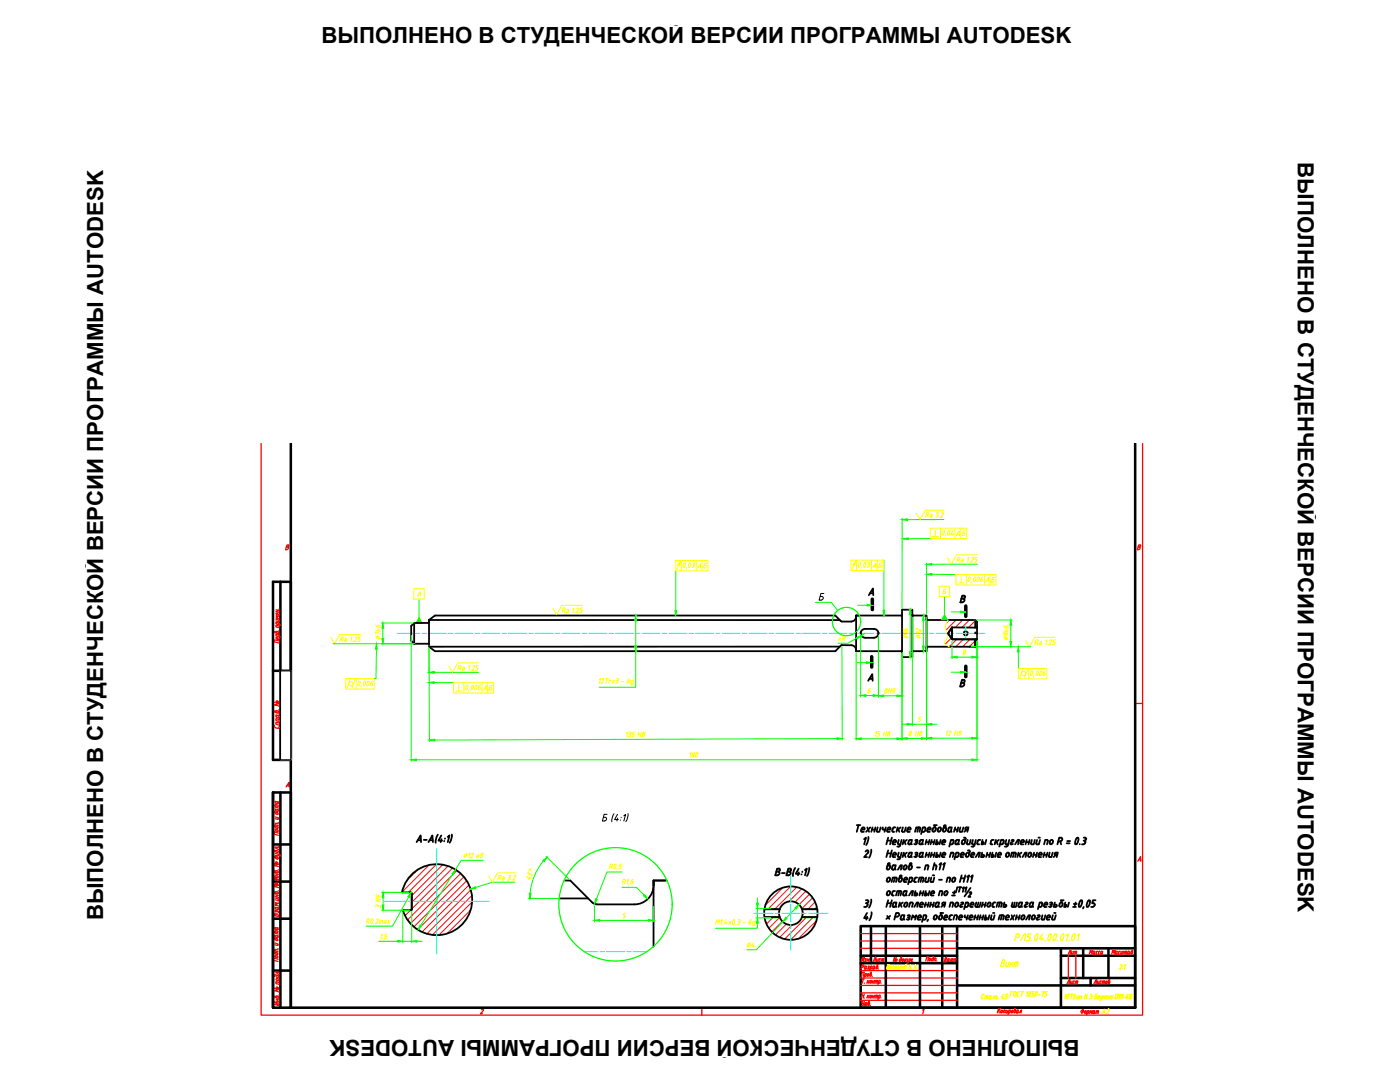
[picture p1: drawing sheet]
<svg xmlns="http://www.w3.org/2000/svg" width="279mm" height="216mm" viewBox="0 0 279 216" stroke-linecap="round" stroke-linejoin="round" font-family="sans-serif">
<defs><g id="words">
<g font-size="4.4">
<text x="64.2" y="8.6">ВЫПОЛНЕНО В СТУДЕНЧЕСКОЙ ВЕРСИИ ПРОГРАММЫ AUTODESK</text>
<text x="259" y="32.4" transform="rotate(90 259 32.4)">ВЫПОЛНЕНО В СТУДЕНЧЕСКОЙ ВЕРСИИ ПРОГРАММЫ AUTODESK</text>
<text x="20.6" y="183.7" transform="rotate(-90 20.6 183.7)">ВЫПОЛНЕНО В СТУДЕНЧЕСКОЙ ВЕРСИИ ПРОГРАММЫ AUTODESK</text>
<text x="215.4" y="207.5" transform="rotate(180 215.4 207.5)">ВЫПОЛНЕНО В СТУДЕНЧЕСКОЙ ВЕРСИИ ПРОГРАММЫ AUTODESK</text>
</g>
<text font-size="4" fill="#ff0" x="219.1" y="203.6">A2</text>
<g font-size="3.5" fill="#f00">
<text x="56.1" y="110.8">B</text>
<text x="226.1" y="110.8">B</text>
</g>
<text font-size="3.5" fill="#ff0" x="212.4" y="191.6">Лит</text>
</g></defs>
<g fill="none" stroke="#000" stroke-width=".36">
<path d="M173.4 118.8l.8-1.4 .1 1.4M173.6 118.4h.6M192.2 119.4l.2 .1a.43 .43 0 0 1 0 .5 .43 .43 0 0 1-.4 .2h-.3l.3-1.3 .6 .1-.2 .4-.5 .1M82.7 124.3v4.2M82.7 124.3l-.6 .6v3l.6 .6M82.7 128.5h2.8M85.5 128.4l.1 .1M85.6 124.2l-.1 .1h-2.8M85.6 123.7l1.2-.9h79.9l1.3 1.2M85.6 123.7h82M85.6 123.7v5M168 128.7l-1.3 1.2h-79.9l-1.2-.9h82"/>
<path d="M168 128.7h1.9a.94 .94 0 0 1 .9 1M168 124h1.9M170.8 123.1l-.2 .6-.7 .3M172.6 125.5a.88 .88 0 0 0-.8 .9 .88 .88 0 0 0 .8 .8M172.7 125.5h1.7a.88 .88 0 0 1 .9 .9 .88 .88 0 0 1-.9 .8M172.7 127.3h1.7M173.3 135.8l.8-1.3 .1 1.3M173.5 135.5h.6M180 121.7h2.1v9.4h-2.1zM180 122.6l-.2 .2h-8.9v7.1h9l.1 .2M182.1 122.6l.1 .2h2.7v.8l.1 .1h9.6l.4 .4v4.6M184.9 123.2v6.7h-2.7l-.1 .2"/>
<path d="M190 125.2v2.4l-.8-1.2 .8-1.2v2.4h5h-5l-.8-1.2zM190 125.2h5M191.8 136.2l.5 .1a.41 .41 0 0 1 .1 .5 .41 .41 0 0 1-.4 .2M192.2 136.2l.3-.1v-.4h-.5l-.4 1.3h.4M194.6 127.6v1.4h-9.6l-.1 .2M194.6 123.7v1.5M82.2 178.3l-.3-.2h-1.7a7.1 7.1 0 0 1 10.7-4.6 7.1 7.1 0 0 1 .6 11.6 7.1 7.1 0 0 1-11.1-3.5h1.5l.3-.2M82.2 178.3v3.3M83.1 168l.8-1.3 .1 1.3M83.4 167.7h.6M84.6 167.6h.6M85.5 168l.8-1.3 .1 1.3"/>
<path d="M85.7 167.7h.6M87.4 166.5l-.4 .9-.1 .8M88.1 166.7l-.6 1h.7M88.1 167.4l-.2 .6M88.7 167.8l-.1 .1M88.8 167.3v.1M89.3 167l.4-.3-.3 1.3M90.2 166.5l-.1 .8-.4 .9M111.6 179.3h5.8M112.6 175.7h1.2l4.4 4.4 .6 .3 7.8 .1a3.9 3.9 0 0 0 3.8-4.8v13.2M130.4 175.7h2.7M154.9 173.9h.4"/>
<path d="M155.1 173.3l.6 .2-.1 .3-.3 .1 .2 .1a.41 .41 0 0 1 0 .4 .41 .41 0 0 1-.4 .3h-.4zM156 174.2h.6M157.2 173.9h.3M157.7 173.3l.2 .3-.4 .3M157.7 173.3h-.4l-.3 1.4h.3a.43 .43 0 0 0 .4-.3 .43 .43 0 0 0 0-.4l-.2-.1M158.7 173.2l-.4 .8v.8M159.4 173.3l-.6 1.1h.8M159.4 174.1l-.1 .6M160 174.4v.1M160.1 173.9v.1M160.6 173.6l.4-.3-.3 1.4M161.5 173.2l-.1 .8-.4 .8"/>
<path d="M171 164.6h.7M171.3 164.6l-.3 1.4M171.9 165.8l.1 .2h.4M172 165.4l.2-.3 .3 .1v.3h-.6M172 165.4l-.1 .4M172.4 167.4l.4-.3-.3 1.4M172.7 169.9l.4-.2 .2 .1-.1 .3-.8 .9h.6M172.8 179.6l.5 .2-.1 .3-.2 .1M173.1 165.1l.3 .9M173.3 167l-.1 .8-.3 .8M173.7 165.1l-.9 .9M173.9 169.5l-.1 .8-.4 .9"/>
<path d="M173.9 179.5l-.1 .8-.4 .8M174 165.5h.6M174.1 165.1l-.2 .9M174.7 165.1l-.2 .9M175.2 165.1l-.2 .7M175.7 165.1l-.2 .9h-.4l-.1-.2M176.1 165.3l.2 .2M176.2 165.1l-.1 .2M176.3 165.5h.4M176.8 165.1l-.3 .9M177 165.8l.2 .2h.4M177.1 172.9l.3-.3 .2 .3"/>
<path d="M177.1 175.4l.3-.3 .2 .3M177.1 175.4l-.1 .4 .2 .2 .3-.2 .2-.4M177.1 165.5h.6v-.3l-.4-.1-.3 .7M177.1 167.7h.7M177.1 170.3h.7M177.2 172.7l.4-.3-.1-.2-.3 .2-.2 .8 .1 .3 .4-.1 .2-.5M177.2 167.1l-.3 1.4M177.2 169.7l-.3 1.3M177.2 179.6l-.3 1.4M177.6 178.1v-.3l-.5 .1-.1 .5 .1 .2 .4-.1 .2-.4M178 167.1l-.4 1.4M178 169.7l-.4 1.3"/>
<path d="M178 179.6l-.4 1.4M178.1 165.8v.1l.4 .1M178.1 172.9l-.1 .4M178.1 168.2l.2 .3h.4M178.2 165.3l-.1 .5M178.2 167.9l.2-.3 .4 .1v.3h-.6M178.2 170.4l.2-.2 .4 .1v.3h-.6M178.2 170.4v.5l.5 .1M178.2 167.9l-.1 .4M178.4 172.6l-.3 .2M178.4 177.8l-.3 .2-.1 .5v.1l.4 .1M178.4 172.6h.4l-.2 .7-.4 .2-.2-.2"/>
<path d="M178.4 177.8h.2M178.6 173.3l.2 .2M178.6 175.1l-.2 .9M178.7 165.1l-.4 .1-.1 .1M179 175.3l-.2-.2h-.6l-.3 .9M179 175.3l-.2 .7M179.2 165.1l-.3 .9M179.2 168.2l.1 .3h.4M179.2 173.5l.5-.9h.3l-.2 .9M179.3 165.5l.2 .5M179.4 170.1l-.2 .8 .5 .1M179.4 167.6l-.2 .7"/>
<path d="M179.4 175.4l.4-.3 .2 .3M179.5 177.8l-.2 .9M179.6 174.9l-.3 .8M179.6 174.8l.2-.1 .1 .1-.3 .4M179.7 177.8l.2 .2M179.7 177.8h-.6l-.3 .9M179.7 165.1l-.7 .6M179.9 178l-.2 .7M179.9 167.6l-.3 1.1-.1 .2h-.4M179.9 170.1l-.3 1.2-.1 .1-.4 .1M180 175.4l-.3 .5h-.3l-.1-.2M180.2 165.1l-.2 .7"/>
<path d="M180.3 178l-.1 .6 .3 .1 .3-.2M180.4 167.6l-.3 .9M180.4 170.1l-.3 .9M180.5 175.4l.3-.3 .2 .3M180.5 175.4l-.1 .5 .5 .1M180.5 168l.2 .5M180.5 170.5l.2 .5M180.6 177.8l-.3 .2M180.6 177.8h.4l-.2 .7M180.8 165.1l-.3 .9h-.3l-.2-.2M180.8 178.5l.2 .2M180.9 173.2l-.2 .3-.4-.1 .3-.7 .4 .1-.1 .4"/>
<path d="M181 167.6l-.8 .6M181 170.1l-.8 .6M181 165.8l.2 .2h.4M181.1 175.4l-.1 .1h-.6M181.3 168.2l.1 .3 .4-.2M181.4 170.4l-.1 .5 .2 .1 .3-.2 .2 .2M181.4 167.8l-.1 .5M181.4 178.7l.5-.9h.3l-.2 .9M181.6 172.7l.3-.3v-.2l-.3 .2-.3 .8 .1 .3h.3l.2-.3 .1-.4-.4-.1-.2 .2M181.6 167.6l-.2 .2M181.6 170.1l-.2 .2M181.7 167.6h.3l-.2 .7"/>
<path d="M181.7 170.1h.3l-.2 .7M181.7 165.4l-.1-.3h-.3l-.3 .7M181.7 165.4v.1h-.6M181.8 168.2l.2 .3M181.9 175.1l.2 .2-.1 .5M181.9 175.1h-.3l-.4 1.3M182 175.8l-.3 .2h-.4M182.4 175.8v.1l.4 .1M182.5 168.4l.2 .1M182.5 170.9l.2 .1M182.6 178.2h.3M182.7 167.7h.4l-.1 .3h-.1"/>
<path d="M182.7 170.2h.4l-.1 .3-.1 .1M182.7 177.8l-.2 .9 .5-.1 .1-.3-.2-.1M182.7 168h.2M182.7 170.6h.2M182.8 175.1l-.3 .2-.1 .5M182.8 168l.2 .3-.3 .2M182.8 170.6l.2 .2-.3 .2M182.8 175.1h.2M183 173.1h.6M183.3 165.1l-.3 .9M183.5 168.2l.1 .3M183.6 167.8l.1-.1 .5-.1-.1 .7-.3 .2"/>
<path d="M183.6 170.3l.1-.1 .5-.1-.1 .7M183.6 170.4l-.1 .4 .1 .2M183.6 167.8l-.1 .5M183.6 178.2h.6M183.6 168.5h.2M183.6 171h.2M183.7 165.3l-.2-.2h-.6l-.3 .9M183.7 165.3l-.2 .7M183.7 177.8l-.2 .9M183.9 175.1l-.2 .9M184 170.8l-.2 .2M184 168.2l.2 .3"/>
<path d="M184 170.8l.2 .2M184.3 175.3l-.1-.2h-.7l-.2 .9M184.3 177.8l-.2 .9M184.3 175.3l-.1 .7M184.5 173.5l.3-.9 .5 .1-.2 .8M184.6 165.8l-.3 .2h-.4M184.6 165.8l.1-.6-.5-.1-.4 1.3M184.8 177.8l-.3 .9 .4-.1 .1-.3-.4-.1M184.8 168h.6M184.8 170.6h.6M184.8 175.1l-.1 .8 .5 .1 .2-.9M184.9 167.6l-.2 .9"/>
<path d="M184.9 170.1l-.2 .9M185 165.8l.2 .2h.4M185.5 167.6l-.2 .9M185.5 170.1l-.2 .9M185.5 177.8l-.2 .9M185.7 165.4l-.1-.3h-.3l-.3 .7M185.7 165.4v.1h-.6M185.8 178.2h.6v-.4l-.5 .1-.1 .6 .1 .2h.4M185.8 168h.6M185.8 170.6h.6M185.9 175.1l-.2 .7M185.9 167.6l-.2 .9"/>
<path d="M185.9 170.1l-.2 .9M186.1 174.7h.3M186.2 165.4l.3-.3 .3 .3M186.2 165.4l-.1 .3M186.4 172.6h.3M186.5 175.1l-.3 .9h-.4l-.1-.2M186.5 172.2l-.3 1.3M186.5 167.6l-.2 .9M186.5 170.1l-.2 .9M186.7 172.6l.2 .3-.1 .6M186.8 165.4l-.3 .5h-.3l-.1-.2M186.9 168h.2"/>
<path d="M186.9 170.6h.2M187 164.6h-.6l.3 .5M187 167.6l-.2 .9 .3-.1 .1-.3-.1-.1M187 170.1l-.2 .9h.3l.1-.4h-.1M187.1 165.7l.2 .3 .4-.3M187.1 165.7l.2-.5 .3-.1 .2 .1-.1 .5M187.4 175.5h.6M187.5 172.5l.3-.3-.3 1.3M187.7 167.6l-.2 .9M187.7 170.1l-.2 .9M187.9 177.8l.2 .2-.2 .7M187.9 177.8h-.3l-.3 .9"/>
<path d="M188 168.2l.2 .3h.3M188.1 170.4l.3-.3 .3 .3M188.1 170.4l-.1 .5 .5 .1M188.2 172.5l.4-.3-.4 1.3M188.2 165.4l.3-.3 .3 .1v.5l-.3 .2h-.3v-.2M188.7 165v-.3h-.3l-.2 1M188.7 167.9l-.1-.3h-.3l-.3 .7M188.7 167.9l-.1 .1h-.6M188.7 170.4l-.1 .2h-.6M188.7 165l-.3 .2M188.9 176l.2-.9h.4l.2 .2-.2 .7M189.1 178.1l-.1-.3-.4 .1-.2 .5 .1 .2 .5-.1 .1-.4"/>
<path d="M189.2 165.8l.2 .2 .4-.2 .1 .2M189.3 165.3l-.1 .5M189.6 165.1l-.3 .2M189.6 165.1h.3l-.1 .7M190 178.7h.6M190.1 175.4l.3-.3 .3 .3M190.1 175.4l-.1 .4 .2 .2 .3-.2 .2-.4M190.2 178.1h.6M190.3 167.8l-.1-.2h-.4l-.4 1.3M190.3 170.4l-.1-.3h-.4l-.3 .9M190.3 167.8l-.2 .6-.6 .1M190.3 170.4l-.2 .6"/>
<path d="M190.5 165.5h.6M190.5 177.8l-.1 .6M190.6 165.1l-.2 .9M190.8 167.8l.1-.1 .5-.1-.3 .8-.3 .1-.1-.3M190.8 167.8l-.2 .5M191.1 177l-.3 1M191.2 165.1l-.2 .9M191.2 168.2l.2 .3M191.3 170.4l-.1-.3h-.4l-.3 1.4M191.3 177h.6M191.4 170.4l-.3 .6h-.5M191.6 177l-.2 1"/>
<path d="M191.7 165.1l-.2 .7M191.7 175.3h.8M191.8 170.4l.2-.2 .4 .1-.1 .3h-.6M191.8 170.4l-.1 .5 .5 .1M191.9 174.7l-.3 1.3M192.1 167.7l.3-.1 .2 .1-.2 .6-.2 .2-.3-.2zM192.1 177.2l.3-.2-.2 1M192.3 165.1l-.3 .9h-.4l-.1-.2M192.4 167.1h.2M192.6 167.1l.1 .3-.1 .5M192.6 177.2l.3-.2-.2 1M192.7 174.7l-.4 1.3"/>
<path d="M192.8 170.4l.4-.3 .2 .3M192.8 170.4l-.1 .3M192.9 165.5l-.5 .5M192.9 165.1l-.2 .1-.1 .3h.6M192.9 165.1h.4l-.3 .9M193 175l.4-.3-.4 1.3M193.1 167.6l-.1 .7M193.2 169.7l.3 .1v.1l-.2 .8-.3 .3-.3-.3M193.5 178.2l.3-.2v.3M193.7 177.2l-1.2 1.7M193.7 167.6l-.2 .9h-.4l-.2-.3M193.8 175l.3-.3-.3 1.3"/>
<path d="M193.8 178.3l-.5 .7h.4M193.9 170.4l.3-.3 .2 .3M193.9 170.4l-.1 .5 .5 .1M194 168.2l.1 .3h.4M194.2 167.6l-.2 .7M194.4 168.7l-.1 .2h-.4M194.5 170.4l-.1 .2h-.6M194.7 171l.6-.9h.3l-.3 .9M194.8 167.6l-.3 1.1M195 168.2v.2l.4 .1M195.1 167.8l-.1 .5M195.6 167.6l-.4 .1-.1 .1"/>
<path d="M196 170.1l-.2 .9h.4l.2-.2-.1-.2h-.4M196.1 167.6l-.2 .9 .3-.1 .1-.3-.3-.1M196.8 167.6l-.2 .9M196.9 170.6h.6M197 170.1l-.2 .9M197.6 170.1l-.2 .9M197.7 168.2v.2l.4 .1M197.8 167.8l-.1 .5M198.1 170.1l-.3 .9 .5-.2v-.2h-.3M198.3 167.6l-.4 .1-.1 .1M198.8 167.6l-.3 .9M198.8 170.1l-.2 .9"/>
<path d="M198.9 168l.2 .5M199.2 170.4l.2-.2 .4 .1-.1 .3h-.5M199.2 170.4l-.1 .4 .1 .2M199.3 171h.3M199.3 167.6l-.7 .6M199.6 168.5l.5-.1 .2-.7-.5-.1-.4 1.3M200.6 168.2l.2 .3h.4M200.8 170.4l.2-.2 .4 .1-.1 .4-.2 .3h-.3l-.1-.3M200.8 167.6l-.2 .7M200.8 170.4l-.1 .3M201.4 167.6l-.4 1.3h-.5M201.8 168.1l-.1 .4 .5-.1"/>
<path d="M202.2 167.6l-.3 .1M202.2 167.6l.1 .2-.5 .3M202.4 170.1l-.3 .9M202.6 170.1l.2 .3-.2 .6M202.6 168.5l.5-.9h.3l-.2 .9M202.6 170.1h-.7l-.2 .9M203.3 170.1l-.3 .9M203.4 170.5l.2 .5M203.7 168.2l.1 .3M203.8 167.9l.2-.3 .3 .1v.3h-.5M203.8 167.9l-.1 .4M203.9 168.5h.3"/>
<path d="M203.9 170.1l-.8 .6M204.1 171l.5-.9h.3l-.2 .9M204.8 168h.6M204.9 167.6l-.2 .9M205.2 170.4l.4-.3 .2 .3M205.3 170.4l-.1 .3M205.5 167.6l-.2 .9M205.8 170.4l-.2 .6h-.3l-.1-.3M205.9 167.6l-.1 .7M206.3 170.6h.6M206.4 170.1l-.3 .9M206.5 167.6l-.2 .9h-.4l-.2-.3"/>
<path d="M207 167.6l-.2 .7M207 170.1l-.3 .9M207.2 170.8l.2 .2h.4M207.2 167.1h.3M207.3 170.4l.2-.2 .4 .1v.3h-.6M207.3 170.4l-.1 .4M207.6 167.6l-.3 .9h-.4l-.1-.3M208.3 170.6h.6M208.4 170.1l-.2 .9M209 167.6l.1 .2M209 167.6h-.4l-.2 .9M209 170.1l-.2 .9"/>
<path d="M209.1 167.8l-.1 .7M209.5 170.1l-.2 .8 .5 .1 .3-.9M210.1 168.2l-.2 .2-.4-.1v-.4l.2-.3 .4 .1v.5M210.7 170.6l-.4 .4M211 170.6h-.4l-.1-.3 .1-.1 .5-.1-.2 .9M211.2 167.9a.63 .63 0 0 0 .8-.4l-.1-.3-.5-.1-.4 1.4M211.6 167.9l.2 .6M212.3 179.6h-.6l.3 .5M212.9 168.3h.6M213 167.8h.6M214.9 167.2l.2-.1a.89 .89 0 0 1-.5 1.4v-.7zM215.5 168.4v.1"/>
<path d="M215.6 179.7l.2-.1a.89 .89 0 0 1-.4 1.3l-.1-.6zM215.9 168.5h.3M216.3 167.7l.2 .1 .1 .2M216.3 167.1l.5 .2-.1 .3-.3 .1M216.6 168l-.1 .3-.3 .2M217.5 179.7a.98 .98 0 0 1-.6 1.2 .98 .98 0 0 1 .5-1.2h.1M218.6 179.6h-.5l-.1 .6 .4 .1 .1 .2-.3 .4-.4 .1M152.6 181.4h3M152.6 183h3M160.1 181.4h3M160.1 183h3M172.8 180.2l.3 .1 .1 .2"/>
<path d="M173 182.2l-.6 1h.8M173.1 182.9l-.2 .6M173.2 180.5l-.3 .4-.5 .1M173.9 182v.8l-.4 .8M177.1 182.8l.4 .6M177.1 180.2h.7M177.7 182.8l-.8 .6M178.3 180.1h.6l-.2 .7-.2 .2-.4-.2zM178.6 182.9a.63 .63 0 0 0 .9-.3l-.1-.4h-.6l-.3 1.3M178.7 180.7l.2 .3M179.6 180.1l-.3 .9M179.7 180.5l.2 .5"/>
<path d="M179.8 182.8l.1-.1 .6-.1-.3 .8-.3 .1-.2-.2M179.9 182.9l-.2 .4M180.2 180.1l-.8 .6M180.3 183.3l.2 .2M181 180.7l-.2 .2-.4-.1 .3-.7 .4 .1-.1 .5M181.1 182.7h.5l-.1 .3-.2 .1M181.2 183.1h.3v.2l-.3 .2-.2-.1M181.4 181l.3-.9 .5 .1-.2 .8M181.9 183.5l.2-.9 .3 .5 .5-.5-.3 .9M182.5 181l.5-.9h.3l-.3 .9M183.1 183.3l.2 .2h.4M183.8 182.9l-.1-.2-.3-.1-.3 .7"/>
<path d="M183.8 182.9v.2h-.6M184.2 180.4l-.1-.3h-.3l-.3 .6 .2 .3h.4M184.2 180.4v.1h-.6M184.6 180.5h.6M184.8 180.1l-.3 .9M184.9 182.8l-.2-.2h-.4l-.3 1.4M184.9 182.9l-.2 .5-.6 .1M185.2 183.5l-.1 .3M185.4 180.1l-.3 .9M185.7 180.5h.6M185.8 180.1l-.2 .9M186.3 183.2l.1 .3 .4-.1 .2-.5-.1-.2h-.4l-.2 .5"/>
<path d="M186.4 180.1l-.2 .9M186.8 180.3l.1-.2h.5l-.2 .7M186.8 180.3l-.1 .6 .3 .1 .2-.2M187.2 180.7l.2 .3M187.5 182.7l.3-.1 .2 .2-.1 .6-.3 .1-.2-.2zM188.2 182.2h-.5l.3 .5M188.3 180.5l-.4 .5M188.4 183.3l.2 .2h.3M188.6 180.5h-.4l-.2-.2 .1-.2h.6l-.3 .9M189.1 182.9l-.1-.2-.3-.1-.3 .7M189.1 182.9l-.1 .2h-.6M189.4 183.3l.1 .1 .3 .1"/>
<path d="M189.5 181l.2-.9h.4l.1 .2-.1 .7M189.8 182.6l-.3 .2-.1 .5M189.8 182.6h.3M190.7 180.4l.2-.3 .3 .1v.5l-.2 .2-.4-.1 .1-.4M191 182.8l-.1-.2h-.4l-.2 .9M191 182.9l-.1 .6M191.3 183.3l.2 .2h.4M191.4 183.1h.6v-.3l-.3-.2-.4 .7M192.1 180.9l-.3 .1M192.1 180.1l-.3 .1M192.1 180.1l.1 .1-.1 .2M192.1 180.4l-.5 .3 .2 .3"/>
<path d="M192.6 182.6l-.1 .4 .2 .1M192.7 183.1h.3M193.1 180.1l.2 .2-.1 .5-.3 .2h-.4M193.1 180.1h-.3l-.4 1.3M193.2 182.6l-.3 .9M193.4 183.3l.2 .2h.4M194.1 182.9l-.1-.2-.3-.1-.3 .7M194.1 182.9v.2h-.6M194.3 180.4l-.1-.3h-.3l-.3 .6 .2 .3h.3M194.3 180.4v.1h-.6M194.5 183.1h.6M194.6 182.6l-.2 .9"/>
<path d="M194.8 180.1l-.1 .8 .8 .1 .2-.9M195.2 182.6l-.2 .9M195.3 180.1l-.3 .9M195.6 183.1h.6M195.7 182.6l-.3 .9M196 180.5h.6M196.2 180.1l-.3 .9M196.3 182.6l-.3 .9M196.6 183.1h.3v.3l-.2 .1M196.7 182.6l-.2 .9h.2M196.7 180.1l-.2 .9M197.2 180.2l.3-.1 .2 .1-.2 .6-.2 .2-.3-.2z"/>
<path d="M197.5 182.6l-.3 .9M197.9 182.6l-.2 .7M198 180.7l.1 .2 .3 .1M198.2 182.2h.3M198.4 180.1l-.2 .2-.1 .5M198.5 180.1h.2M198.5 182.6l-.3 .9h-.3l-.2-.2M199.6 180.1l-.3 .9M199.9 180.3l-.1-.2h-.7l-.2 .9M200 182.6l-.3 .9M200 180.3l-.2 .7M200.3 182.8l-.1-.2h-.7l-.2 .9"/>
<path d="M200.3 180.5h.4M200.4 182.9l-.2 .6M200.4 180.1l-.2 .9h.4M200.7 180.5l.1 .3-.2 .2M200.7 183.3l.2 .2h.3M200.7 183.1h.6l.1-.3-.4-.2-.3 .7M201.9 182.6l.3 .9M202.1 180.1l-.2 .7M202.5 182.6l-.8 .9M202.5 180.1l-.2 .9M202.8 183.1h.6M202.9 182.6l-.2 .9"/>
<path d="M203 180.1l-.3 .9h-.6l-.2-.3M203.2 180.7l.2 .3 .4-.2M203.5 182.6l-.2 .9M203.6 180.1l-.2 .2-.2 .5M203.6 180.1h.4l-.2 .7M203.8 180.7l.2 .3M204.5 182.9l-.1-.2h-.4l-.2 .5 .1 .3 .4-.1 .2-.5M204.7 180.2l.3-.1 .1 .1-.6 .6 .1 .2 .4-.1M204.8 183.5l.5-.9h.3l-.2 .9M205.7 180.1h.5l-.1 .7-.3 .2-.3-.1zM205.9 183.2l.1 .3 .4-.1 .2-.5-.1-.2h-.5l-.1 .5M206 180.7l.2 .3"/>
<path d="M207.1 182.7l.3-.1 .1 .1-.6 .7 .2 .1 .3-.1M207.2 181l.6-.1 .2-.7-.5-.1-.4 1.3M208 182.6l-.1 .7M208.4 180.5h.6l-.1-.4-.4 .1-.2 .5 .2 .3h.4M208.6 182.6l-.2 .9h-.4l-.1-.2M208.9 183.3l.2 .2h.3M209 183.1h.6v-.3l-.4-.2-.3 .7M209.5 180.2l.3-.1 .2 .2-.4 .2M209.7 180.5l.2 .1-.1 .3h-.5M210.1 182.6l-.2 .7M210.4 182.2h.3M210.4 180.5h.4"/>
<path d="M210.5 180.1l-.2 .9 .5-.1 .1-.3-.1-.1M210.7 182.6l-.2 .9h-.4l-.2-.2M211.5 180.4l.2-.3 .4 .1-.1 .5-.2 .2-.4-.1 .1-.4M212.6 180.1l-.2 .9 .3-.1 .1-.3-.3-.1M213.3 180.1l-.2 .9M214.1 181h.6M214.3 180.4h.6M214.7 180.1l-.2 .6M216.3 181l-.2 .3"/>
<circle cx="192.7" cy="126.4" r=".39"/>
<circle cx="157.8" cy="182.2" r="5.3"/>
<circle cx="157.8" cy="182.2" r="2.36"/>
</g>
<!-- layer: AM_8 -->
<g fill="none" stroke="#f00" stroke-width=".2">
<path d="M189.1 126.7h.1M189.3 126.5l-.2 .2M189.5 123.7l-.6 .6M189.8 127.3l-1.2 1.2M190.8 123.7l-2 2M190.9 127.6l-1.4 1.4M192.1 123.7l-1.5 1.5M192.3 127.6l-1.5 1.4M193.5 123.7l-1.5 1.5M193.6 127.6l-1.5 1.4M194.7 123.8l-1.4 1.4M194.9 127.6l-1.5 1.4"/>
<path d="M195 124.9l-.4 .3M83.3 173.6l-2.1 2.1M85.6 172.6l-5.3 5.4M87.1 172.5l-5.6 5.6M88.3 172.5l-6.1 6.2M89.4 172.8l-7.2 7.2M90.3 173.2l-8.1 8.2M91.2 173.7l-9.9 9.9M91.9 174.3l-10 10M92.6 175l-10 9.9M93.1 175.7l-9.7 9.8M93.6 176.6l-9.4 9.4"/>
<path d="M94 177.6l-8.8 8.7M94.2 178.7l-7.9 7.9M94.2 180l-6.6 6.6M156.2 177.1l-3.4 3.5M157.8 176.9l-4.6 4.5M159 177l-4.4 4.4M160 177.3l-2.5 2.6M160.9 177.8l-2.2 2.2M161.6 178.4l-2.1 2.1M162.2 179.1l-2.2 2.2M162.7 180l-1.5 1.4M80.6 181.6l-.1 .2"/>
<path d="M81.9 181.6l-1.1 1.1M93.9 181.6l-4.7 4.7M153 183l-.3 .4M154.4 183l-1.4 1.4M155.6 183l-2.1 2.2M156.1 183.8l-2 2.1M156.9 184.4l-2.1 2.2M158.1 184.6l-2.5 2.4M161 183l-4.4 4.4M162.3 183l-4.5 4.5M163 183.7l-3.7 3.6M163 181l-.4 .4"/>
</g>
<!-- layer: AM_7 -->
<g fill="none" stroke="#0ff" stroke-width=".2">
<path d="M79.4 126.4h4.4M84.2 126.4h.9M85.5 126.4h3.6M89.5 126.4h.9M90.9 126.4h3.5M94.9 126.4h.9M96.2 126.4h3.5M100.2 126.4h.9M101.5 126.4h3.6M105.5 126.4h.9M106.8 126.4h3.6M110.8 126.4h.9"/>
<path d="M112.2 126.4h3.5M116.2 126.4h.9M117.5 126.4h3.6M121.5 126.4h.9M122.9 126.4h3.5M126.9 126.4h.8M128.2 126.4h3.5M132.2 126.4h.9M133.5 126.4h3.6M137.5 126.4h.9M138.8 126.4h3.6M142.8 126.4h.9"/>
<path d="M144.2 126.4h3.5M148.2 126.4h.9M149.5 126.4h3.6M153.5 126.4h.9M154.8 126.4h3.6M158.8 126.4h.9M160.2 126.4h3.5M164.1 126.4h.9M165.5 126.4h3.5M169.5 126.4h.9M170.8 126.4h3.6M174.8 126.4h.9"/>
<path d="M176.1 126.4h3.6M180.1 126.4h.9M181.5 126.4h3.5M185.5 126.4h.9M186.8 126.4h3.6M190.8 126.4h5.7M192.7 124.9v1M192.7 126.2v.4M192.7 126.8v1.1M76.7 179.8h4.2M81.4 179.8h.9M82.7 179.8h3.6"/>
<path d="M86.7 179.8h.9M87.2 169.3v4.3M87.2 174.1v.9M87.2 175.4v3.6M87.2 179.4v.9M88.1 179.8h3.5M92.1 179.8h.8M93.4 179.8h4.3M157.8 174.8v3.9M157.8 179.1v.9M87.2 180.7v3.6M87.2 184.7v.9"/>
<path d="M87.2 186.1v4.2M116.6 189.9h2.7M119.7 189.9h.9M121.1 189.9h3.5M125.1 189.9h.9M126.4 189.9h2.7M150.4 182.2h3.9M154.7 182.2h.9M156.1 182.2h3.5M157.8 180.4v3.6M157.8 184.4v.9M157.8 185.8v3.8"/>
<path d="M160.1 182.2h.9M161.4 182.2h3.9"/>
</g>
<g fill="#000">
<circle cx="171.8" cy="126.4" r=".18"/>
<circle cx="175.3" cy="126.4" r=".18"/>
<circle cx="194.6" cy="126.4" r=".18"/>
</g>
<path d="M189.3 123.7a2.16 2.16 0 0 0-.2 2.9 1.91 1.91 0 0 1-.6 1.6l.2 .4 .8 .4" fill="none" stroke="#ff0" stroke-width=".2"/>
<!-- layer: 0 -->
<path d="M56 133.9h2v17.7h-2zM85.6 128.6v.4M195 128.7l-.4 .3" fill="none" stroke="#000" stroke-width=".25"/>
<!-- layer: AM_BOR -->
<g fill="none" stroke="#f00" stroke-width=".25">
<path d="M52.1 88.5v114.1h175.9v-114.1M55.1 123.6l.6 .1-.1 .3-.5-.1M55.1 122l.6 .2M55.1 121.7l.6 .1M55.3 139.9l-.2 .1 .3 .2 .1-.1-.2-.2M55.4 127.6v-.4h-.3v.2l.4 .2M55.4 121.8v.3M55.5 126l.1 .4-.7-.2-.1-.2 .3 .2M55.5 126.1l-.4-.1 .2 .3M55.5 126.6l.2 .4M55.5 126.7l-.4-.1v.3l.9 .2M55.6 140v.3"/>
<path d="M55.6 125.8h.1M55.6 121.6h.1M55.7 127.9l-.9-.3v.5l.9 .2M55.7 127.3l-.2 .3M55.7 124.9l-.5-.1-.1 .1v.2l.6 .2M55.7 124.7l-.1-.4-.5-.1v.3l.9 .2M55.7 123l-.6-.1 .3 .3-.3 .1 .6 .2M55.7 122.4l-.2 .3-.4-.1v-.3l.3 .1v.3M54.7 144.9l.3 .3M54.8 140.1l.9 .3-.9 .2 .9 .3M54.8 144.8v.1M55 141.9h-.2l.1 .2"/>
<path d="M55 141.9l.1 .2M55 145.2l.5 .1M55.1 144.3l.1-.2 .5 .2M55.1 142.9l.4 .3 .2-.2M55.1 144.3v.2l.6 .2M55.1 143.5v.3l.9 .3M55.2 143.4l-.1 .1M55.2 143.4l.4 .2 .1 .4M55.5 141.9l.2 .2-.1 .2-.7-.2M55.5 141.9l-.4-.1v.2l.2 .2M55.5 159.9l-.1 .1 .1 .2M55.5 142.8l-.4-.1v.2"/>
<path d="M55.6 141.6h.1M55.7 142.6l-.2 .2 .2 .2M55.7 145l-.1 .3h-.2M56.6 140.4h1.4M57.1 157l.6-.9v.9M57.3 156.8h.4M226.5 140.4h1.5M54.6 176.4l1 .2-1 .3 1 .2M54.6 172.2l1 .3-1 .2 1 .2M54.6 171.1l.1-.2 .7 .1 .2 .3-.2 .1M54.6 169.6v.3l.4-.2M54.8 178.2l.6 .2"/>
<path d="M54.8 174l.6 .2M54.9 178h-.2l.1 .2M54.9 173.8h-.2l.1 .2M54.9 178l.1 .2M54.9 173.8l.1 .2M54.9 164.4v.2l.7 .2M54.9 163l.7 .2v.2M54.9 163.4l.5 .1M54.9 160.8l.7 .1M54.9 179.2l.7 .2-.1 .3-.6-.2M54.9 170.3l.8 .2 .2 .4M54.9 178.9l.7 .2"/>
<path d="M54.9 178.5l.7 .2M54.9 174.7l.7 .2M54.9 174.3l.7 .2M55 165.5l.5 .2v.2l-.5-.1zM55 164.9l.5 .1v.3l-.5-.2zM55 162.1l.5 .1v.3l-.5-.1zM55.1 164.3l-.2 .1M55.1 164.3l.5 .1M55.1 164.9l-.4-.1-.1 .2M55.1 162.1l-.4-.1-.1 .2M55.1 172l-.1 .1 .2 .2M55.1 177.9l-.1 .1 .2 .3"/>
<path d="M55.1 173.7l-.2 .2 .3 .2M55.1 171l-.2 .1 .3 .3M55.1 169.7l-.2 .1 .3 .2M55.2 177.9l.3 .2v.2h-.1M55.2 176.2l.2 .3-.4-.1 .1-.2M55.2 173.8l.3 .1v.2h-.1M55.2 172l.2 .2-.2 .1M55.2 169.7l.3 .1v.3h-.1M55.2 171.4h.2M55.2 170.1h.2M55.3 174.4v.4M55.3 178.6v.4"/>
<path d="M55.4 161.5l.1 .2M55.4 161.6l-.5-.2 .2 .4M55.4 160l-.5-.1 .2 .4M55.4 172.1v.3M55.4 176.3v.2M55.5 164.1h.1M55.5 180h.1M55.5 177.8h.1M55.5 173.6h.1M55.5 168.9h.1M55.5 163.4l-.1 .1M55.5 161.5h-.1"/>
<path d="M55.5 161.8h-.4M55.5 160.3h-.4M55.6 166.2l-1-.2v.4l1 .3M55.6 160.7l-.5-.1h-.2v.5l.7 .1M55.6 160.2v.1M55.6 161.7v.1M55.6 175.1l-1-.2 1 .7-1-.2M55.6 170.4l-.1 .4-.6-.1M55.6 169.2l-.7-.2v.2l.7 .3M227.1 171.9l.5-1 .1 1M227.2 171.6h.5M54.6 187.3v.1"/>
<path d="M54.6 190.1v.1M54.7 190l-.1 .1M54.7 187.2l-.1 .1M54.7 190l.7 .2v.3h-.1M54.7 187.2l.7 .2v.3h-.1M54.8 197.2l.9 .2-.9 .3 .9 .2M54.8 194.6v.2M54.9 188.2l.6 .2-.1 .2-.5-.1M54.9 185.1l.5 .2v.2l-.5-.1zM54.9 186l.6 .1M54.9 194.5l-.2 .1M54.9 194.5l.4 .1"/>
<path d="M55 198.9l.1 .1M55 198.8l-.3 .1 .8 .3 .2-.2-.1-.1-.5-.1v.2l.2 .1M55 182v-.3l.2 .2 .2-.1 .2 .2-.1 .1M55 185.7l-.1 .1v.4l.6 .2M55 182.5l-.3-.2-.1 .3 1 .3v-.2M55 185.7l.5 .2M55 182.5l.3-.1 .3 .3M55.1 182.5v.2M55.1 196v.3l.6 .1M55.1 199.7l.6 .2M55.1 199.4l.6 .1M55.1 191l-.2-.3h.4l.2 .3h-.4"/>
<path d="M55.1 190.1l-.2 .1 .2 .2M55.1 187.3h-.2v.2l.4 .2M55.1 190.4l.2 .1M55.2 195.9l-.2 .1M55.2 195.9l.5 .2M55.3 181.9v.1M55.3 195.6h-.2v-.3l.5 .1v.3h-.3M55.3 194.6l-.2 .2v.1l.4 .1 .2-.1-.2-.2M55.3 194.6l.2 .1M55.3 187.1l.2-.1-.1-.2-.5-.2v.3l.5 .2M55.4 199.4v.4M55.4 181.1l.2 .2-.1 .2-.4-.1-.2-.2"/>
<path d="M55.4 181.1l-.5-.1v.2M55.5 189.3h.1M55.5 186.6l-.2 .1M55.5 185.1l-.2 .1M55.5 191.4l-.9-.3v.5l.9 .2M55.5 189.6l-.6-.1v.3l.6 .1M55.6 181l-.2 .1M55.6 197.1v.2M55.6 180.3l-.7-.2 .4 .3-.4 .2 .7 .2M55.6 198.6h.1M55.7 194.1l-.6-.2v.2l.6 .4M171.8 186.3h19.2"/>
<path d="M171.8 187.8h19.2M171.8 189.2h19.2M171.8 193.7h19.2M171.8 195.1h19.2M171.8 196.6h19.2M171.8 198.1h19.2M171.8 199.6h19.2M171.9 194.8l.2-.8h.4l-.2 .8M172 193h.2M172 198.7h.4M172.1 199.8l-.1 .4 .4 .1M172.1 195.4h.4"/>
<path d="M172.1 198.3l-.2 .9M172.1 191l-.2 .9 .6-.9-.2 .9M172.2 193l.2-.3-.1-.2h-.2l-.2 .9M172.3 195.4l-.2 .8M172.5 194.8h.2M172.5 196.1v.1M172.5 199.1v.1M172.5 198.3l-.2 .9M172.5 199.8l-.2 .7M172.6 191.3h.3l-.2 .3M172.7 191.6h.1M172.7 193.4l-.2-.1 .1-.4 .3-.1v.6"/>
<path d="M172.7 191.6v.2h-.2M172.8 193.2l-.2 .2M172.8 194.7l-.2 .1M172.8 194.3l.1 .1M172.8 194.3h-.2l-.2 .8M172.9 194.4l-.1 .3M173 191.9l.1-.6 .1 .3 .3-.3-.1 .6M173.2 195.6l-.2 .6M173.2 198.6l-.2 .6M173.2 195.9l.1 .3M173.2 198.8l.1 .4M173.2 192.8h.3l-.1 .4-.3 .1"/>
<path d="M173.3 193.1h.1M173.3 199.9l.2-.1v.2M173.3 194.6l-.2 .2-.1-.2M173.4 199.9l-.2 .6M173.4 194.5v-.2h-.2l-.1 .3M173.4 194.5v.1M173.5 195.6l-.4 .4M173.5 198.6l-.4 .4M173.5 200l-.1 .1M173.6 191.8v.1M173.7 195.7h.2v.1l-.2 .4zM173.7 198.6h.2v.2l-.2 .4z"/>
<path d="M173.7 194.1h.2l-.2 .2M173.7 194.1l-.1 .5 .1 .2 .2-.2v-.3l-.3 .2M173.9 193.2l-.3 .2M174 192.9l-.2-.1-.3 .8M174 192.9l-.1 .3M174.1 194.8h.1M174.1 195.9h.3M174.1 198.9h.3M174.2 195.6l-.1 .6M174.2 198.6l-.1 .6M174.2 191.9l.4-.9h.2l-.2 .9M174.2 192.9v.4l.3-.1"/>
<path d="M174.4 192.8h.2l-.1 .6M174.4 192.8l-.1 .1M174.5 195.6l-.1 .6M174.5 198.6l-.1 .6M174.9 192.8h.3v.2l-.3 .3-.1-.1zM175 195.6l-.2 .6M175 198.6l-.2 .6M175 191.3l-.1 .6h.2l.2-.6M175.1 198.6v.1M175.1 198.6h-.4l-.1 .6M175.1 195.8v-.2h-.4l-.1 .6M175.2 195.8l-.2 .4"/>
<path d="M175.2 198.7l-.2 .5M175.3 196.2h.2M175.3 199.2h.2M175.3 192.5h-.3l.2 .3M175.3 193.3v.1M175.4 191.7l.2 .2M175.6 196l-.2 .2M175.6 199l-.2 .2M175.6 195.6v.5M175.6 198.6v.4M175.6 195.6h-.2l-.2 .9M175.6 198.6h-.2l-.2 .8"/>
<path d="M175.6 191.3h.1M175.6 191.3l-.2 .4M175.8 196.1v.1M175.8 199.1v.1M176.2 191.3l-.2 .6M176.3 191.3h-.3l-.2 .6M176.3 191.3v.6M178.7 191.8h.3M178.9 191l-.3 .9-.1-.9-.2 .9M179 191.6l-.2 .1 .2-.3v.2M179.7 191l.2 .2M179.8 191.7l-.2 .2-.1-.2"/>
<path d="M179.8 191.5v-.1h-.2l-.1 .3M179.9 191.5l-.1 .2M179.9 191.2v.3M180.2 191.4h.2v.1l-.3 .4-.1-.2zM180.7 191.3l-.2 .6M180.7 191.6l.1 .3M181 191.3l-.4 .4M181 192.2h.1M181.1 191.9h.2M181.2 191.3l-.1 .6M181.3 192l-.2 .2M181.5 191.3l-.2 .7"/>
<path d="M181.5 191.9l.2-.6 .1 .3 .3-.3-.2 .6M182.2 191.8v.1M184.7 191.8l.3-.9h.4l-.3 .9M185.4 191.6l.2-.4 .1 .4M185.7 191.6l-.2 .1-.1-.1M186.2 190.9h.1M186.2 191.6l-.2 .1-.1-.1M186.3 191.4l-.1-.2h-.2l-.1 .4M186.3 191.4l-.1 .2M186.3 190.9v.5M186.7 191.2v.6M186.7 191.2h-.2l-.1 .6"/>
<path d="M186.9 191.7v.1M188.3 192l.5-.1v.1M188.4 191.9l.3-.9h.2l-.2 .9M189.1 191.4v.5M189.3 191.3l-.2 .1M189.3 191.3h.2l-.1 .4M189.3 191.7l-.2 .2M189.3 191.7l.1 .2M190 191.3l-.1 .6M190.1 191.3l.1 .1M190.1 191.3h-.3l-.1 .6M190.2 191.4l-.1 .5"/>
<path d="M190.4 191.7l.1 .2M190.5 191.9l.2-.2v.2M190.6 191.3l-.2 .4M190.6 191.3h.2l-.1 .4M212.9 196.3l.5-.8h.2l-.3 .8M213.2 190.7v4.4M213.7 195.8l-.1 .5h.2l.2-.5M214.3 195.7l-.2 .5 .2 .1M214.3 195.8h.1M214.7 190.7v4.4M214.9 195.8l-.1 .5M215 195.7v.6"/>
<path d="M215 195.8h-.3l-.2 .5M217.4 190.4l.2-.9 .1 .5 .4-.5-.3 .9M218.3 196.3l.4-.8h.2l-.2 .8M218.3 189.8l-.2 .5M218.3 189.8h.2l-.1 .5-.2 .1-.1-.1M218.4 190.3l.1 .1M219 189.8l-.3 .5 .2 .1M219 189.8h.1M219.1 195.8l-.2 .4M219.3 190.4h.1M219.4 195.8l-.2 .5-.2-.1M219.4 189.8h.1"/>
<path d="M219.4 189.8l-.1 .2v.4M219.6 195.9l-.1 .4M219.6 196.3h.1M219.7 195.7l-.1 .2M219.7 195.8h.1M219.9 189.8l-.2 .2v.4M219.9 189.8h.2l-.2 .5M219.9 190.2l-.2 .2M220 190.3v.1M220.3 195.8l-.2 .5M220.4 195.7l-.1 .6M220.4 195.8h-.4l-.1 .5"/>
<path d="M220.8 195.8h.2v.1l-.3 .4-.1-.2zM221.3 195.8l.1-.3h-.1l-.2 .6 .1 .2 .2-.2 .1-.3-.3 .1M221.9 190.4l.2-.9 .1 .5 .3-.5-.2 .9M222.7 190l-.1 .4M222.8 189.8l-.2 .2M222.8 189.8h.2l-.1 .5M222.9 190.2l-.2 .2M222.9 190.3v.1M223.4 189.8l-.2 .6h.2M223.4 189.8h.2M223.8 189.8l-.1 .6h.4l.1-.6M224 189.8l-.1 .6"/>
<path d="M224.7 189.8l-.2 .6M224.8 189.8l-.1 .6M224.8 189.8h-.3l-.2 .6M225.1 190l-.1 .4 .3-.2M225.2 189.8h.2l-.1 .5M225.2 189.8l-.1 .2M225.3 190.3l.1 .1M226 190.2l-.2 .2-.1-.2M226 190v-.1h-.2l-.1 .3M226 190v.2M226.1 189.5h-.3l.2 .4M55.7 200.2l-.9-.3 .9 .8-.9-.3"/>
<path d="M96.1 201.5l.2-.2 .2 .1-.6 .9h.4M140.1 201.1v1.5M172.3 200.5l-.4 .1M172.9 200.1l-.2 .5M173 200.2l-.4-.1-.1 .5M173 200.2l-.1 .4M173.3 200.3l.2-.2v.4M173.5 200.5l-.2 .1-.1-.1M173.7 200.6h.1M184.2 201.6l.2-.2-.2 .9M199.3 201.3l-.2 .8M199.3 201.6l.1 .5"/>
<path d="M199.7 201.3l-.6 .5M199.7 201.9l.3-.3v.3M200 201.9l-.2 .2-.1-.2M200.5 201.5l.1 .2M200.5 201.6h-.2l-.1 .5M200.6 201.7l-.1 .4M200.9 201.6l-.1 .5h.2l.2-.5M201.6 201.6h-.2l-.2 .8M201.6 201.5v.5l-.4 .1M201.8 201.9l.3-.3v.3M202.1 201.9l-.2 .2-.1-.2M202.5 201.4l.2-.1-.2 .3"/>
<path d="M202.5 201.4l-.2 .5M202.6 201.9l-.2 .2-.1-.2M202.7 201.7l-.1-.1-.2 .1M202.7 201.8l-.1 .1M203.1 201.6h.2l-.1 .4M203.1 201.5l-.3 .6 .3-.1M203.1 202l.1 .1M203.5 202.1l.3-.5h.1l-.1 .5M216.1 201.4l-.2 .8M216.4 202l.3-.3v.3M216.7 202l-.2 .2-.1-.2M217.2 202.1l-.3 .1"/>
<path d="M217.3 202.1v-.4h-.2l-.3 .8M217.4 202.2l.2-.5 .1 .3 .3-.3-.2 .5"/>
<circle cx="55.3" cy="197.1" r=".18"/>
<circle cx="216" cy="201.8" r=".28"/>
</g>
<g fill="none" stroke="#000" stroke-width=".51">
<path d="M58 88.5v112.6h168.5v-112.6M54.5 116.1h3.5v35.5h-3.5zM56 116.1v35.5M54.5 133.9h3.5M54.5 158.1v43M54.5 158.1h3.5v43h-3.5zM56 158.1v43M54.5 175.9h3.5M54.5 168.5h3.5M54.5 193.7h3.5M54.5 183.3h3.5M171.8 184.8h54.7v16.3h-54.7z"/>
<path d="M171.8 190.7h19.2M171.8 192.2h19.2M173.8 184.8v7.4M176.8 184.8v16.3M183.6 184.8v16.3M188 184.8v16.3M191 184.8v16.3M191 189.2h35.5M191 196.6h35.5M211.7 189.2v11.9M211.7 190.7h14.8M211.7 195.1h14.8"/>
<path d="M216.2 189.2v5.9M217.7 195.1v1.5M221.2 189.2v5.9"/>
</g>
<g fill="none" stroke="#ff0" stroke-width=".25">
<path d="M177.1 192.5l-.2 .9h.5l.2-.9M177.4 192.5l-.3 .9M177.7 193.4h.1M177.9 193l-.1-.2-.1 .1v.5M177.9 193l-.2 .1M178.1 193.4h.1M178.3 192.8h.1M178.3 192.8l-.2 .6M178.8 192.8l-.2 .6M178.9 192.8v.6M178.9 192.8h-.3l-.1 .6M179.1 193.2v.2"/>
<path d="M179.1 193.2l.1-.4h.3l-.3 .6M179.2 193.4h.1M179.3 193.2l.1 .2M179.8 192.8l-.2 .6M179.8 193l.1 .4M180 192.8l-.3 .4M180.2 193v.3l.3-.3M180.4 193v-.2l-.2 .2M180.9 192.7l-.1 .1M180.9 192.7l-.1-.2-.2 .7 .1 .1 .2-.1v-.4l-.3 .2M181.3 193.4l.4-.9v.9M181.4 193.1h.3"/>
<path d="M181.9 193.3v.1M182.4 193.4l.4-.9v.9M182.5 193.1h.3M183 193.4l-.1 .1M196.4 198.4l-.3 .1-.2 .6v.1l.3 .1M196.9 198.7l-.2 .6M197.1 198.7v.1M197.1 198.7h-.5l-.1 .6M197.1 198.9l-.1 .4M197.6 198.7l-.2 .5M197.6 198.7h.2l-.1 .5M197.7 199.2l-.2 .1-.2-.1"/>
<path d="M197.7 199.2l.1 .1M198.1 199.3l.4-.6h.1l-.1 .6M198.9 198.7l-.1 .6h.3l.1-.3h-.4M199.9 192.1h.3M200.2 192.1l.2 .4-.4 .3M200.2 198.4l-.4 .7h.5M200.2 198.9l-.1 .4M200.4 191.5l.1 .3-.3 .3M200.4 191.5h-.3l-.4 1.4h.3M200.5 199.3h.2M200.9 198.8l.1 .2M200.9 192l-.2 .6 .1 .2"/>
<path d="M200.9 199.1l-.2 .2M201 199v.1M201.1 198.4h-.3l-.1 .4h.2M201.4 192l-.3 .9h-.3M201.6 192.4h.5M201.7 192l-.2 .9M202.1 197.9h-.3l-.3 .9M202.2 192l-.2 .9M202.4 198l.2-.1 .2 .2-.2 .5-.2 .2-.2-.3zM202.6 187.1h.4a.42 .42 0 0 0 .4-.2 .42 .42 0 0 0 0-.5l-.5-.1-.4 1.4M202.9 192l-.2 .9M203.1 192l.1 .2-.2 .7"/>
<path d="M203.1 192h-.5l-.3 .9M203.4 197.9l-.3 .2-.1 .5v.1l.3 .1M203.4 197.9h.1M203.7 187.7l.7-1.4h.4l-.4 1.4M203.8 197.9h.5M204.1 197.9l-.3 .9M204.9 187.7h.3M204.9 198.1l.2-.2-.2 .9M205.5 197.9a.59 .59 0 0 1-.2 .9v-.3zM205.6 187.2l-.1 .3-.3 .2M205.7 186.3h-.5l-.1 .6 .4 .1 .1 .2M205.8 198.8h.2"/>
<path d="M205.9 187.6v.1M206.1 198.3l.1 .3M206.2 198.6l-.2 .2M206.4 197.9h-.3l-.1 .4h.1M206.8 186.4l.2-.1a.78 .78 0 0 1-.5 1.3v-.6zM206.8 197.9a.56 .56 0 0 1-.2 .9v-.3zM207.2 198.5h.4M208 198l.4-.1-.4 .9M208 186.3l-.5 1.1h.7M208.1 187.1l-.2 .6M208.4 198.8h.2M208.6 187.6v.1"/>
<path d="M208.8 198.6l-.2 .2M208.9 198.5v.1M209 197.9h-.3l-.1 .4h.3v.2M209.8 186.4h-.2l-.3 .3-.1 .9M209.8 186.4l-.1 .9-.2 .3h-.3M210.5 186.4l.2-.1a.78 .78 0 0 1-.5 1.3v-.6zM211.1 187.6v.1M212 187.6l.3-.6v-.6l-.1-.1-.5 .7v.6M212.5 199.3l.2-.9 .1 .5 .3-.5-.2 .9M212.9 186.6l.3-.3-.3 1.4M213.6 198.4h-.3l-.2 .9M213.8 198.4h.3"/>
<path d="M214 198.4l-.3 .9M214.2 187.6l.3-.6v-.6l-.1-.1-.5 .7v.6M214.3 198.6l.1 .3M214.3 198.4v.2M214.4 198.9h.1M214.5 199.2l-.4 .1M214.7 198.4l-.2 .8M215.1 186.6l.3-.3-.3 1.4M215.1 198.7l-.2 .6h.3l.1-.6M215.4 199.3l.1-.6 .1 .3 .3-.3-.2 .6M215.9 199.3h.1M216.5 198.8h.4"/>
<path d="M216.6 198.4l-.2 .9M217 199.3h-.1M217 198.4l-.3 .9M217.7 198.4l.2 .1v.1l-.2 .6-.3 .1M217.7 198.8h.2M218.9 198.4h-.2l-.3 .9a.35 .35 0 0 0 .4-.4l-.2-.1M219.1 198.9l-.1 .3M219.2 198.7l-.1 .1M219.2 198.7h.2l-.1 .5M219.7 198.7l-.1 .5M220 198.7l-.2 .8M220 199.3l.2-.6 .1 .3 .2-.3-.1 .6"/>
<path d="M220.7 198.9l-.1 .3M220.8 198.7l-.1 .1M220.8 198.7h.2l-.1 .5M221.3 198.7l-.2 .6M221.6 198.7l-.2 .6M221.7 198.9v.3M221.9 198.7l-.2 .1M221.9 198.7h.1l-.1 .5M222.7 198.6l-.2 .5M222.9 199.3l.3-.9v.5l.4-.5-.3 .9M223 198.4l-.4 .2M223.6 192.6l.2-.1 .1 .1-.5 .8h.3"/>
<path d="M223.7 198.6l.2-.2-.2 .9M224 193.2v.1M224.1 198.6l.2-.2-.3 .9M224.1 192.9h.1M224.3 199h.3M224.4 192.7l.2-.2-.2 .9M225 198.8h-.2l-.1 .3M225 198.8v.2M225 199l-.2 .3-.1-.2M225.1 198.4l-.3 .4M225.4 198.6l.2-.2-.3 .9M226 198.4h-.2l-.3 .9 .4-.2v-.2l-.3-.1"/>
</g>
<!-- layer: 0 -->
<path d="M56 133.9v17.7" fill="none" stroke="#fff" stroke-width=".2"/>
<path d="M56 133.9h2v17.7zM56 133.9v17.7h2z" fill="#fff" stroke="#fff" stroke-width=".2"/>
<!-- layer: AM_5 -->
<g fill="none" stroke="#0f0" stroke-width=".2">
<path d="M83.6 119.5v3.8M134.9 113.9v7.9M176.3 111.8h.1v10M180 103.4v18M182.9 103.7h5.5h-7.3M184.9 112.3v10.2M185.6 107.5h-4.3M186 114.6l4.8 .1M188.5 119.1v3.6M195.1 112.6h-9.2M66.5 128.5h16.3M75.1 129.5l-.1 5.9h-.3"/>
<path d="M76.1 124.3h6.7M76.4 125.3v2.1M82.1 126.7v25.2M85.6 129.3l.1 18.7M85.6 128.7v5.8M86.6 136.2h3.9M86.7 134.2h8.8M126.8 122.8h.4M126.8 129.9h.4M126.9 129.9v7.2h-7.3M126.9 123.9v5M168 129l.1 18.7"/>
<path d="M170.9 130.2v17.5M171 127.3l-1.8 1h-1.9M171 132.2h1.9M171.2 120.8h1.9M171.8 126.7v12.4M171.8 126.7l.3 .3M172.7 126.4l-.8 .4M172.8 138.8h1.5M175.3 126.7v12.4M176.3 138.8h2.7M180 130.2v17.5M181.4 121.7h.5"/>
<path d="M181.4 131.1h.5M181.7 122.7v7.4M182.1 123.1v21.7M184.3 123.9v5M184.5 122.8h.1M184.5 129.9h.1M184.9 123.1v24.5M185 131.4v16.3M189.8 122.1h1.9M189.8 134.1h1.9M190 127.9v3.5M191 131.1h3"/>
<path d="M192.8 125.9a.48 .48 0 0 0-.5 .4 .48 .48 0 0 0 .4 .6 .48 .48 0 0 0 .5-.5M193.8 129h11.9M194.4 123.7h7.6M195 126.7v25.2M201.7 124.7v3.3M203.2 130.1v3.3M83.1 151.6h110.9M167 147.4l-80.3 .3M171.9 147.4h7.1M180 144.5h1M181.1 147.4h2.8M182.1 144.5h2.8"/>
<path d="M185.9 147.3h8.1M185.9 144.5h1.1M76.2 178.1h5.4M76.5 179.1v1.5M81.6 179l-3.3 5.8h-5.2M82.2 178.6v9.5M90.4 174.4l-6.4 10.3M96.5 171.7h-4.4l-1.2 1.8M102.7 176h-4.4l-3.4 1.1M105.5 179.3h5.8M108.5 171.8a11.6 11.6 0 0 0-2.7 6.4M109 170.9l4.6 4.6"/>
<path d="M124.1 174h-3l-2.1 5.4M124.1 177.1h2.9l1.6 1.5M151.2 179.2v1M75.6 187.8h3.8M76.2 181.6h5.7M80.4 181.9v6.2M80.4 187.8h1.8M83.2 187.8h1M118.6 180.8v3.2M119.7 183.7h9.7M130.4 180.8v3.2M150.9 181.3h2.9"/>
<path d="M150.9 183.1h2.9M151.2 184.2v1h-8.4M151.2 181.3v1.8M156.2 183.9l-5.3 5.6h-1.9M158.8 181.2l-1.9 2"/>
</g>
<g fill="#0f0" stroke="#0f0" stroke-width=".2">
<path d="M83.6 123.3l.6 1h-1.2z"/>
<path d="M82.1 151.6l1-.2v.4z"/>
<path d="M194 151.4l1 .2-1 .2z"/>
<path d="M85.7 147.7l1-.2v.3z"/>
<path d="M167 147.2l1.1 .2-1.1 .1z"/>
<path d="M194 147.1l1 .2-1 .2z"/>
<path d="M184.9 147.3l1-.2v.4z"/>
<path d="M170.9 147.4l1-.2v.4z"/>
<path d="M179 147.2l1 .2-1 .2z"/>
<path d="M180 147.4l1.1-.2v.3z"/>
<path d="M183.9 147.2l1.1 .2-1.1 .1z"/>
<path d="M184.9 144.5l1-.2v.4z"/>
<path d="M181 144.3l1.1 .2-1.1 .2z"/>
<path d="M175.3 138.8l1-.1v.3z"/>
<path d="M179 138.7l1 .1-1 .2z"/>
<path d="M171.8 138.8l1-.2v.4z"/>
<path d="M174.3 138.6l1 .2-1 .2z"/>
<path d="M170.9 127.2l1-.4-.8 .7z"/>
<path d="M172.9 132.1l1.1 .1-1.1 .2z"/>
<path d="M173.1 120.6l1 .2-1 .1z"/>
<path d="M76.5 178.1l.1 1h-.3z"/>
<path d="M76.3 180.6h.3l-.1 1z"/>
<path d="M82.2 187.8l1-.1v.3z"/>
<path d="M79.4 187.7l1 .1-1 .2z"/>
<path d="M83.8 184.6l.3 .2-.7 .7z"/>
<path d="M90.9 173.5l-.4 1-.3-.2z"/>
<path d="M93.9 177.4l.9-.5 .2 .3z"/>
<path d="M82.1 178.1l-.4 1-.3-.2z"/>
<path d="M128.4 178.8l.3-.3 .6 .9z"/>
<path d="M118.9 179.4l.3 .1-.6 .9z"/>
<path d="M129.4 183.5l1 .2-1 .1z"/>
<path d="M118.6 183.7l1.1-.2v.3z"/>
<path d="M108.4 171.7l.8-.6-.6 .8z"/>
<path d="M105.6 178.2l.4 .1-.2 1z"/>
<path d="M126.9 122.8l.1 1.1h-.3z"/>
<path d="M126.7 128.9h.3l-.1 1z"/>
<path d="M201.7 123.7l.2 1h-.4z"/>
<path d="M201.5 128h.4l-.2 1z"/>
<path d="M76.4 124.3l.2 1h-.4z"/>
<path d="M76.2 127.4h.4l-.2 1.1z"/>
<path d="M184.3 122.8l.1 1.1h-.3z"/>
<path d="M184.1 128.9h.3l-.1 1z"/>
<path d="M181.7 121.7l.1 1h-.3z"/>
<path d="M181.5 130.1h.3l-.1 1z"/>
<path d="M191.7 121.9l1 .2-1 .2z"/>
<path d="M191.7 134l1 .1-1 .2z"/>
<path d="M194 131l1 .1-1 .2z"/>
<path d="M190 131.1l1-.1v.3z"/>
<path d="M151 180.2h.3l-.1 1.1z"/>
<path d="M151.2 183.1l.1 1.1h-.3z"/>
<path d="M158.6 181.1l.9-.6-.6 .9z"/>
<path d="M156.8 183.1l.3 .2-.9 .6z"/>
<path d="M188.5 122.7l.6 1h-1.2z"/>
<path d="M180.2 107.5l1.1-.2v.4z"/>
<path d="M180 103.7l1.1-.2v.4z"/>
<path d="M184.9 112.6l1-.2v.4z"/>
<path d="M184.9 114.6l1.1-.2v.4z"/>
<path d="M85.6 134.2l1.1-.2v.3z"/>
<path d="M85.6 136.2l1-.2v.4z"/>
<path d="M203.2 129l.2 1.1h-.3z"/>
<path d="M75.1 128.5l.2 1h-.4z"/>
<path d="M176.2 121.8h.4l-.2 1z"/>
<path d="M134.7 121.8h.3l-.1 1z"/>
</g>
<g fill="none" stroke="#ff0" stroke-width=".2">
<path d="M82.6 117.5h2.1v2h-2.1zM83.3 119l.6-1v1M83.5 118.7h.4M134.9 111.8h6.4v2.1h-6.4zM135.7 112.1l-.6 1.5M136 111.8v2.1M136.3 113.2h.1a.55 .55 0 0 0 .2-.9l-.2 .3-.1 .6M137 113.3l-.1 .2M137.4 113.2h.2M137.6 112.4l-.2 .8M137.6 112.4h.2l.1 .2-.3 .6M138.3 112.3l.3 .1-.2 .3"/>
<path d="M138.3 112.7h.1M138.4 112.7l.1 .2M138.5 113l-.5 .3M138.5 112.9v.1M139 111.8v2.1M139.2 113.3l.6-.9v.9M139.4 113.1h.4M140.1 111.8v2.1M140.5 112.8l.4 .1v.3l-.3 .1M141 112.4h-.4l-.2 .9h.2M169.8 111.8h6.5v2h-6.5zM170.7 112l-.6 1.6"/>
<path d="M170.9 111.8v2M171.3 113.1v-.5l.3-.3 .2 .3-.3 .5M171.3 113.1h.2M172 113.2l-.1 .2M172.4 113.1v.1a.55 .55 0 0 0 .3-.9l-.3 .3v.5M173 113.2h.2M173.2 112.3h.3M173.2 112.7h.2M173.4 112.3l.2 .2-.3 .2 .2 .2M173.5 112.9l-.3 .3M173.9 111.8v2M174.2 113.3l.6-1v1"/>
<path d="M174.3 113h.5M175.1 111.8v2M176 112.3h-.4l-.3 1 .4-.1 .2-.2v-.2l-.4-.1M184.8 102.8h.3l.1 .4M185.2 102.3l.2 .3-.3 .2M185.2 102.3h-.2l-.3 .9M185.6 105.4h7.3v2.1h-7.3zM185.8 102.6h.1M185.8 102.9h.2M185.9 102.6l.2 .2M186 107.1h1.3M186.1 102.8l-.2 .4h-.3l.2-.3"/>
<path d="M186.7 105.8v1.3M186.7 103.2h.2M186.9 102.3h.2M186.9 102.7h.1M187.1 102.3l.2 .2-.3 .2 .2 .2M187.2 102.9l-.3 .3M187.4 103.2h.1M187.5 117h2v2.1h-2zM187.7 105.4v2.1M187.9 102.5l.4-.2-.1 .3M188.3 102.6l-.6 .6h.4M188.3 118h.3"/>
<path d="M188.4 101.8h-3.7l-1.1 1.9-.7-1.3M188.5 105.9l-.1 .6-.2 .3a.53 .53 0 0 1 .3-.9M188.5 118l.2 .2-.3 .3M188.7 106.8l-.1 .2M188.8 117.6h-.4l-.2 .9h.2M189.4 105.9h.1a.55 .55 0 0 1-.4 .8zM190.2 105.9l-.4 .7h.5M190.2 106.4l-.1 .4M190.6 105.4v2.1M190.8 114.7h8v2h-8zM190.8 106.9l.6-.9 .1 .9M191 106.6h.4"/>
<path d="M191 111.8h.3M191.2 116.3h1.2M191.3 111.7l.2-.1 .1-.3-.4-.1-.3 1M191.3 111.8l.1 .4M191.7 105.4v2.1M191.8 115.1v1.2M192 111.5h.1M192.1 111.5l.2 .2M192.3 111.7l-.1 .5-.4-.1v-.2l.4-.1M192.7 106h-.5l-.2 .9 .4-.1 .2-.2-.1-.2h-.4M192.8 114.7v2M193.1 111.4l.2-.2-.2 1"/>
<path d="M193.4 115.2a.61 .61 0 0 0-.1 .9l.1-.1M193.4 115.2h.2v.3l-.2 .5M193.4 112.1v.1M193.9 116.1l-.1 .2M194.1 111.2l-.2 .2M194.2 111.2l.1 .1v.2M194.3 111.5l-.6 .7h.4M194.5 115.2l-.2 .5v.3a.61 .61 0 0 0 .3-.9l-.1 .1M194.8 111.6l.1 .2M194.9 111.9l-.5 .3M194.9 111.8v.1M195 116a.55 .55 0 0 0 .3-.9l-.2 .3-.1 .6"/>
<path d="M195.1 111.2h-.4l-.1 .4h.2M195.1 110.7h-4.2l-1.1 1.9-.7-1.3M195.8 115.6l-.1 .4h.3l.1-.2M195.8 115.6h.2M195.9 115.5l.2 .2M196.2 115.1l-.4 .4M196.4 114.7v2M196.7 116.2l.6-1v1M196.9 115.9h.4M197.6 114.7v2M198 115.6l.4 .1v.3l-.3 .1M198.5 115.2h-.4l-.3 1h.3"/>
<path d="M67.9 127.6h.3M68.2 127.6l.3-.1v-.3l-.4-.1-.3 .9M68.3 127.6v.4M68.9 127.4l.3 .1-.1 .5h-.4l.2-.3M68.9 127.7h.3M69 135.4h5.7v2.1h-5.7zM69.9 135.7l-.6 1.5M70 127.3l.3-.2-.3 .9M70.3 128h.1M70.8 135.7l-.6 1.5M70.8 127.2l.4-.1v.3M71.1 135.4v2.1"/>
<path d="M71.2 127.4l-.6 .6h.5M71.7 136l.1-.1a.55 .55 0 0 1-.4 .9zM71.8 127.8l-.4 .2M71.9 127.7l-.1 .1M72 127.1h-.4l-.1 .4 .3 .1v.1M72 126.6h-4.2l-1 1.9-.8-1.3M72.1 136.9l-.1 .2M72.7 136.8h-.1a.55 .55 0 0 1 .3-.8l-.2 .8M73.7 136l-.1 .5-.3 .3a.53 .53 0 0 1 .4-.8M74 136.3l-.1 .5h.2l.2-.2M74 136.3l.3 .1v.2M74.4 135.9l-.4 .4"/>
<path d="M75 124.7l.4 .4M75 126.9l.9 .6M75 125.7l.9 .3M75.1 126.5l-.1-.4 .9 .4M75.4 125.1v-.3h.3l.2 .3-.2 .1M75.4 125.4l.2 .5M75.4 125.1l.3 .1M75.9 125.6l-.4 .1M90.5 136.2h8v2.1h-8zM90.9 137.9h1.3M91.5 133.3l.5-.1v-.3l-.4-.1-.2 .9M91.5 136.6v1.3"/>
<path d="M91.8 133.3l.1 .4M92.4 133.1h.2M92.6 133.1l.1 .2-.1 .4h-.3M92.6 136.2v2.1M92.7 133.4l-.4 .1v.2M93.4 136.8l-.1 .5-.3 .3a.55 .55 0 0 1 .3-.8M93.5 133l.3-.2-.3 .9M93.6 137.7l-.1 .2M93.9 133.7h.1M94.2 136.8l.2-.1a.55 .55 0 0 1-.4 .9zM94.6 132.8l.1 .2-.6 .7h.5M94.6 132.8l-.2 .2"/>
<path d="M94.9 133.7h.2M95.2 136.8l-.1 .5-.2 .3a.53 .53 0 0 1 .3-.8M95.2 133.2l.2 .2M95.4 133.4l-.3 .3M95.5 132.8h-.4l-.1 .4h.2M95.5 132.3h-4.1l-1.1 1.9-.7-1.3M95.5 137.1l.4 .2-.3 .3-.2-.2zM95.9 136.7l-.4 .4M96.2 136.2v2.1M96.5 137.7l.5-.9 .1 .9M96.6 137.5h.4M97.3 136.2v2.1"/>
<path d="M98.3 136.8h-.5l-.2 .9h.4l.2-.2-.1-.2-.4-.1M112.6 121.8v.4M112.6 121.3l.2 .1-.1 .3-.5 .1M112.6 121.3h-.2l-.3 .9M113.2 121.6h.2M113.2 121.9h.3M113.3 121.6l.2 .2M113.5 121.8l-.1 .4h-.4l.2-.3M114.3 121.5l.3-.2-.3 .9M114.6 122.2h.1M115.1 121.4l.4-.1v.3M115.5 121.6l-.6 .6h.4"/>
<path d="M116 121.7l.1 .1v.2M116.1 122l-.4 .2M116.3 121.3h-.4l-.1 .4h.2M116.3 120.8h-4.2l-1 1.9-.8-1.3M119.6 135.6l.3-.2-.3 .9M120.1 135.6l.4-.2v.3M120.5 135.7l-.6 .6h.5M120.9 135.4h.5M121.2 135.4l-.3 .9M121.9 135.8l.1-.1h-.4l-.1 .6M122.3 135.7l.2 .6M122.7 135.7l-.6 .6"/>
<path d="M123.1 135.4h.3l-.2 .4M123.1 135.8h.1M123.2 135.8l.1 .1v.2M123.3 136.1l-.5 .2M124.1 136h.4M125.2 135.8l.4 .1v.2M125.2 135.8v.3M125.6 136.1l-.3 .2-.2-.2M125.7 135.4l-.5 .4M125.9 135.9l.5-.2-.2 .8M126 135.9l-.1 .2 .1 .2M126 136.3h.3"/>
<path d="M126.2 136.5l-.4 .1M167.4 127.4l.3 .4M167.8 127.4l-.5 .4M168.4 127.4l.1 .5M168.5 126.9l.1 .1v.3l-.5 .1M168.5 126.9h-.3l-.2 1M173.5 137.8h.1v.3M173.5 137.8h-.2l-.1 .3M173.6 138.1l-.3 .2-.1-.2M173.7 137.3l-.4 .4M176.8 137.5h.3l-.1 .3h-.3zM176.9 138.1l-.2 .2-.2-.2"/>
<path d="M177 138v.1M177 138l-.2-.2-.2 .3M177.4 137.8h.5M177.5 137.4l-.3 .9M178 137.4l-.3 .9M178.2 137.6v.3h.1M178.4 137.9h.2M178.6 137.6l-.1-.2-.3 .2M178.6 137.6l-.1 .5-.4 .2M180.2 125.4l.4 .4M180.2 126.7l1 .6M180.6 125.6v.2l.4 .1"/>
<path d="M180.6 125.6l.2-.2 .3 .2 .1 .2-.3 .1M181.2 126.3l-1-.3 .2 .3M182.8 126.7l1 .6M183.8 126.3l-1-.2 .2 .2M183.8 125.6v.4l-.9-.6-.1 .1 .2 .3M192.2 130.4l.2 .2h.1l.1-.4h-.3l-.1 .2M192.4 129.8h.3l-.1 .2-.2 .1zM200.3 124.8l.4 .5M200.3 127.1l.9 .5M200.3 125.9l.9 .2M200.7 125.6l.2 .5M200.7 125.3l.3 .1"/>
<path d="M200.8 126.3v.4h-.2l-.3-.3 .1-.1h.4l.4 .5M200.9 124.9l-.2 .1v.3M200.9 124.9l.3 .3-.2 .2M201.2 125.7l-.4 .1M203.2 133.4h5.7v2.1h-5.7zM204.1 133.7l-.6 1.5M205.1 133.7l-.6 1.5M205.3 133.4v2.1M205.9 134.7l-.1 .1a.55 .55 0 0 1 .3-.9l-.2 .8M206.3 134.8l-.1 .2M206.6 128.2h.3l.1 .4M206.9 128.2l.2-.1 .1-.3-.4-.1-.3 .9"/>
<path d="M207 133.9h.1a.55 .55 0 0 1-.4 .8zM207.6 128h.1M207.6 128.3h.2M207.7 128l.2 .2-.1 .4h-.4l.2-.3M207.9 133.9v.6l-.3 .3a.55 .55 0 0 1 .3-.9M208.4 134.3h.2v.3M208.4 134.3h-.2v.3M208.6 134.6l-.3 .2-.2-.2M208.7 133.9l-.5 .4M208.7 127.9l.2-.2-.2 .9M209 128.6h.1M209.5 127.8l.2-.1 .2 .1-.6 .8h.4"/>
<path d="M210 128.6h.2M210.5 128.4l-.3 .2M210.7 127.7h-.4l-.1 .4 .3 .1v.2M210.7 127.2h-4.2l-1.1 1.8-.7-1.2M125 146.3l.3-.2-.3 .9M125.6 146.1h.3l-.2 .4M125.6 146.5h.1M125.7 146.5l.1 .2M125.8 146.8l-.5 .2M125.8 146.7v.1M126.1 147h.2M126.6 146.7l-.3 .3"/>
<path d="M126.7 146.1h-.4l-.1 .4 .3 .1 .1 .1M127.4 146.5h.5M127.5 146.1l-.2 .9M128 146.1l-.2 .9M128.4 146.1h.3l-.1 .3h-.3zM137.7 150.4l.2-.2-.2 .9M138.1 150.8v.3h.1l.3-.2M138.3 150.2h.3l-.1 .3h-.3zM138.5 150.8l-.2-.2-.2 .2M138.5 150.8v.1M138.8 151.1h.1a.55 .55 0 0 0 .2-.9l-.2 .3-.1 .6M174.7 146.2l.3-.2-.3 .9"/>
<path d="M175 146.9h.2M175.6 146h-.3l-.1 .4h.3v.2l-.3 .3M176.4 146.4h.5M176.5 146l-.3 .9M177 146l-.3 .9M177.3 146h.3l-.1 .3h-.3zM177.5 146.6l-.1-.2-.3 .3M177.5 146.6l-.3 .3-.1-.2M181.4 146.6l.1 .3 .2-.1 .1-.4h-.3l-.1 .3M181.6 146h.3l-.1 .3h-.3zM182.7 146.3h.5M182.8 145.9l-.2 1"/>
<path d="M183.2 144h.2M183.3 145.9l-.2 1M183.5 143.5l.2 .2M183.7 143.8l-.3 .2M183.7 143.7v.1M183.7 146h.3l-.1 .3h-.3zM183.8 143.1h-.4l-.1 .4h.2M183.9 146.6l-.3 .3-.1-.1v-.3l.3-.2 .1 .1v.3M188.9 146.1l.2-.2-.2 .9M189.4 146l.2-.1 .2 .1-.6 .8h.4M190.6 146.3h.5M190.7 145.9l-.3 .9"/>
<path d="M191.2 145.9l-.2 .9M191.4 146.1l.3-.2 .2 .2-.2 .4-.3 .3M191.5 146.1l-.1 .2 .4 .1M75 179.3l.9 .2-.9 .3 .9 .2M75.2 178.6l-.2 .1 .2 .3M75.2 178.6l.5 .1 .2 .4M75.5 178.7v.3h-.3M93.2 170.3l-.6 .9M93.6 170.5l.3-.2-.3 .9M94.1 170.4l.4-.1v.2M94.5 170.6l-.6 .6h.4M95.6 170.8l-.2-.3-.1 .1-.2 .4 .4 .2"/>
<path d="M95.6 170.8l-.5 .1M96.1 170.3h.3l-.1 .3h-.3zM96.3 170.9l-.2-.2h-.1l-.1 .4h.2l.2-.2M99.4 175.2l.5-.1 .1-.4h-.4l-.3 .9M99.7 175.2l.1 .4M100.4 175l.3 .2-.1 .4h-.3M100.6 175.3h-.3v.3M101.5 174.7h.4l-.3 .4M101.5 175.1h.1M101.6 175.1l.2 .3M101.8 175.4l-.5 .2M102 175.5v.1"/>
<path d="M102.5 174.8l.3-.1 .1 .1-.6 .8h.4M103 174.2h-3.7l-1 1.8-.8-1.2M105.1 174.9l.5 .6 .2-.5M105.5 173.9l-.2 .4 .4 .3v-.2M105.6 175l.3 .3M106 174.3h-.3M106 174.3l.1 .1M106.1 174.3v.6M121.7 172.9l.5-.1v-.3l-.4-.1-.2 1M122 172.9l.1 .5M122.5 173.3h.1a.62 .62 0 0 0 .2-.9l-.2 .3-.1 .6M123.2 173.4l-.1 .2"/>
<path d="M124 173.1l-.5 .3M124.1 172.4h-.4l-.1 .4 .4 .1v.3M124.2 176h.3M124.5 176l.3-.2v-.3h-.4l-.3 .9M124.6 176l.1 .4M125.2 175.7l.2-.2-.2 .9M125.5 176.4l-.1 .2M126 175.9l.3 .1-.3 .4-.1-.2zM126.4 175.5l-.4 .4M73.2 183.9h.2M73.5 183.9l.1 .4M73.6 183.4l.2 .2-.4 .3"/>
<path d="M73.6 183.4h-.3l-.2 .9M74 184.2h.2M74.2 183.4l-.2 .8M74.2 183.4h.2l.1 .3-.3 .5M74.6 184.2v.1M75 180.7l.2-.2 .2 .3M75 180.7v.2M75.1 183.5l.3-.1 .1 .1-.6 .8h.5M75.4 180.8v.1M75.7 180.7l.2 .5M75.8 180.7h-.3l-.1 .1M76 186.6l.3-.2-.2 .9"/>
<path d="M76.1 183.7l-.1 .6M76.3 183.7l.1 .1-.1 .5M76.3 183.7h-.5l-.2 .6M76.4 187.3h-.1M76.7 187.3h.2M76.8 183.7h.3v.1M77 186.8l.2 .2M77.1 187.1l-.3 .2M77.1 183.8l-.1 .5-.4-.1 .1-.2h.4M77.2 187l-.1 .1M77.3 186.4h-.4l-.1 .4h.2M77.5 183.7l.2 .6"/>
<path d="M77.9 183.7l-.6 .6M124.6 182.6l.2 .1-.1 .2-.4 .2M124.9 182.2h-.4l-.1 .4h.2M142.8 184.4l.2-.9 .2 .5 .5-.5-.3 .9M143.9 183.7l.3-.2-.3 .9M144.3 184.4h-.1M145 183.5l-.4 .7h.5M145 184l-.1 .4M145.5 183.8l.3 .6M145.9 183.8l-.5 .6M146.2 184.4a.55 .55 0 0 0 .3-.9l-.3 .3v.6M146.8 184.4h.1"/>
<path d="M147.1 184.4h.2M147.4 183.5l.3 .1-.2 .3M147.4 183.9h.1M147.5 183.9l.1 .1v.2l-.3 .2M148.4 184.1h.4M149.5 183.9h.3M149.5 183.9v.3M149.7 188.1l-.6 .9M149.7 183.9l.2 .1-.1 .4h-.2l-.2-.2M150 183.5l-.5 .4M150.2 184l.5-.2-.2 .8M150.3 184l-.1 .2 .1 .2"/>
<path d="M150.3 184.4h.3M150.4 188.1l-.4 .7h.5M150.4 188.6l-.1 .4M150.5 184.6l-.4 .2"/>
<circle cx="70.1" cy="136.4" r=".43"/>
<circle cx="75.5" cy="127.2" r=".31"/>
<circle cx="180.7" cy="127" r=".31"/>
<circle cx="183.3" cy="127" r=".31"/>
<circle cx="200.8" cy="127.4" r=".31"/>
<circle cx="204.3" cy="134.4" r=".43"/>
<circle cx="128.3" cy="146.8" r=".25"/>
<circle cx="92.9" cy="170.8" r=".31"/>
<circle cx="105.8" cy="173.6" r=".17"/>
<circle cx="149.4" cy="188.6" r=".31"/>
</g>
<path d="M174.1 119.6v2M174 131v2.1M192.7 120.9v2.1M192.7 132.9v2.1" fill="none" stroke="#000" stroke-width=".7"/>
<!-- layer: AM_4 -->
<path d="M162.7 120.2h3.2l1.3 1.6M152.6 181.3h3.1M152.6 183.1h3.1M160 181.3h3.1M160 183.1h3.1" fill="none" stroke="#0f0" stroke-width=".2"/>
<path d="M163.7 119h.3M164.4 118.4h-.6l-.3 1.4h.4a.43 .43 0 0 0 .3-.3 .43 .43 0 0 0 0-.4l-.2-.1M121.2 162.5h-.6l-.4 1.3a.63 .63 0 0 0 .8-.3l-.1-.4h-.5M122.5 162.3l-.3 .9-.1 .8M123.2 162.5l-.5 1h.7M123.3 163.2l-.2 .6M123.8 163.6v.1M124 163.1v.1M124.5 162.8l.4-.3-.4 1.3M125.3 162.3v.8l-.4 .9" fill="none" stroke="#000" stroke-width=".2"/>
<g fill="none" stroke="#0f0" stroke-width=".25">
<circle cx="168.9" cy="124" r="2.83"/>
<circle cx="122.8" cy="180.4" r="11.3"/>
</g>
<!-- layer: AM_5 -->
<g fill="#ff0" stroke="#ff0" stroke-width=".2">
<path d="M170.7 112l-.1 .8-.4-.2z"/>
<path d="M135.7 112.1l-.1 .8-.3-.2z"/>
</g>
<use href="#words"/>
</svg>
